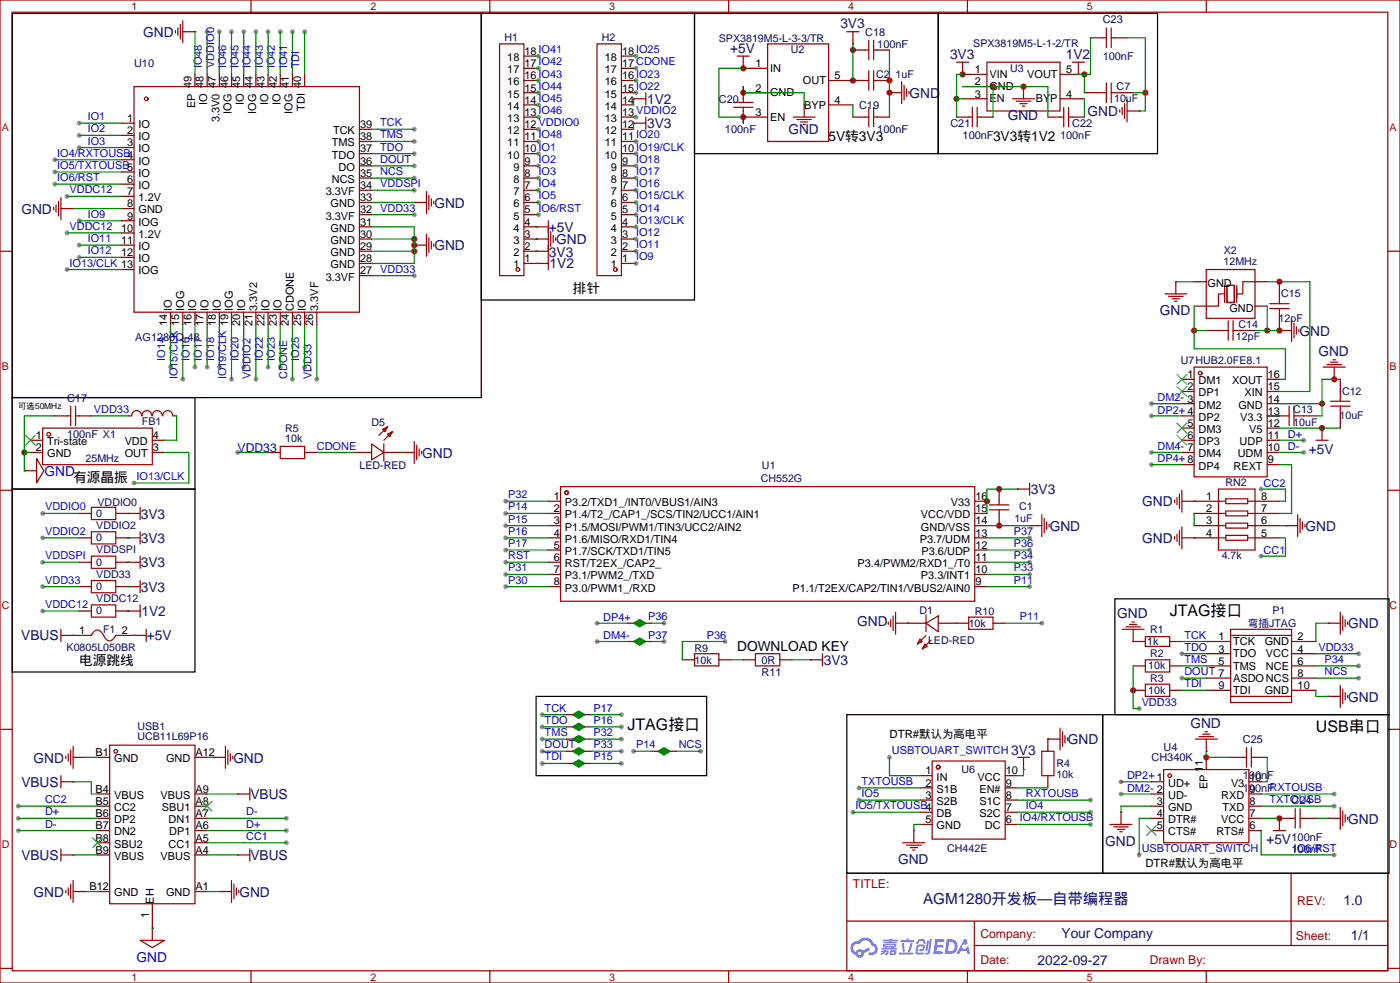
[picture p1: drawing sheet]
<svg xmlns="http://www.w3.org/2000/svg" width="405mm" height="284mm" viewBox="0 0 405 284" stroke-linecap="round" stroke-linejoin="round" font-family="sans-serif">
<defs><g id="words">
<g font-size="4.6">
<text x="338.7" y="178.3">JTAG接口</text>
<text x="181.7" y="211.1">JTAG接口</text>
<text x="381" y="211.8">USB串口</text>
</g>
<text font-size="4.4" fill="#000080" x="267.3" y="261.4">AGM1280开发板—自带编程器</text>
<g font-size="4" fill="#000080">
<text x="41.5" y="10.7">GND</text>
<text x="243.3" y="8.1">3V3</text>
<text x="211.4" y="15.2">+5V</text>
<text x="275.1" y="17">3V3</text>
<text x="308.6" y="17">1V2</text>
<text x="263.3" y="28.3">GND</text>
<text x="187.4" y="30">1V2</text>
<text x="291.8" y="34.7">GND</text>
<text x="314.9" y="33.6">GND</text>
<text x="187.4" y="37.1">3V3</text>
<text x="228.3" y="38.9">GND</text>
<text x="6.2" y="61.8">GND</text>
<text x="125.8" y="60">GND</text>
<text x="158.9" y="67.1">+5V</text>
<text x="161" y="70.6">GND</text>
<text x="125.8" y="72.4">GND</text>
<text x="158.9" y="74.2">3V3</text>
<text x="159.1" y="77.7">1V2</text>
<text x="335.9" y="91.1">GND</text>
<text x="376.2" y="97.1">GND</text>
<text x="381.7" y="103">GND</text>
<text x="379" y="131.3">+5V</text>
<text x="122.2" y="132.3">GND</text>
<text x="298.5" y="142.9">3V3</text>
<text x="40.7" y="150">3V3</text>
<text x="330.7" y="146.5">GND</text>
<text x="303.9" y="153.6">GND</text>
<text x="378" y="153.5">GND</text>
<text x="40.7" y="157">3V3</text>
<text x="330.7" y="157.1">GND</text>
<text x="40.7" y="164.1">3V3</text>
<text x="40.7" y="171.1">3V3</text>
<text x="41" y="178.2">1V2</text>
<text x="323.5" y="178.9">GND</text>
<text x="6.2" y="185.3">VBUS</text>
<text x="42.5" y="185.3">+5V</text>
<text x="248.2" y="181.1">GND</text>
<text x="390.3" y="181.8">GND</text>
<text x="238.5" y="192.3">3V3</text>
<text x="390.3" y="202.9">GND</text>
<text x="309.2" y="215.3">GND</text>
<text x="344.7" y="210.7">GND</text>
<text x="9.7" y="220.6">GND</text>
<text x="67.6" y="220.6">GND</text>
<text x="292.8" y="218.4">3V3</text>
<text x="6.2" y="227.6">VBUS</text>
<text x="72.5" y="231.1">VBUS</text>
<text x="390.3" y="238.2">GND</text>
<text x="320" y="244.6">GND</text>
<text x="366.6" y="244.2">+5V</text>
<text x="6.2" y="248.8">VBUS</text>
<text x="72.5" y="248.8">VBUS</text>
<text x="260" y="249.9">GND</text>
<text x="9.7" y="259.4">GND</text>
<text x="69.3" y="259.4">GND</text>
<text x="389" y="261.6">1.0</text>
<text x="307.4" y="271.2">Your Company</text>
<text x="391.1" y="272">1/1</text>
<text x="300.4" y="279">2022-09-27</text>
</g>
<g font-size="4">
<text x="239.9" y="40.7">5V转3V3</text>
<text x="287.5" y="40.7">3V3转1V2</text>
<text x="165.8" y="84.8">排针</text>
<text x="21.2" y="139.5">有源晶振</text>
<text x="213.4" y="188.3">DOWNLOAD KEY</text>
<text x="22.9" y="192.4">电源跳线</text>
</g>
<g font-size="4" fill="#00f">
<text x="12.9" y="137.7">GND</text>
<text x="39.5" y="278.1">GND</text>
</g>
<text font-size="3.5" fill="#00f" x="68.8" y="130.9">VDD33</text>
<g font-size="3.5" fill="#a00000">
<text x="246.9" y="257">TITLE:</text>
<text x="375.6" y="261.7">REV:</text>
<text x="283.9" y="271.2">Company:</text>
<text x="375.2" y="271.8">Sheet:</text>
<text x="283.9" y="278.9">Date:</text>
<text x="332.9" y="279">Drawn By:</text>
</g>
<g font-size="3.3">
<text x="257.5" y="213.6">DTR#默认为高电平</text>
<text x="331.6" y="250.7">DTR#默认为高电平</text>
</g>
<g font-size="3.2" fill="#000080">
<text x="250.5" y="10.3">C18</text>
<text x="319.3" y="6.8">C23</text>
<text x="254" y="13.8">100nF</text>
<text x="319.3" y="17.3">100nF</text>
<text x="38.8" y="19.4">U10</text>
<text x="208.1" y="29.7">C20</text>
<text x="248.7" y="31.4">C19</text>
<text x="209.9" y="38.5">100nF</text>
<text x="254" y="38.5">100nF</text>
<text x="275.2" y="36.7">C21</text>
<text x="278.7" y="40.3">100nF</text>
<text x="306.9" y="40.2">100nF</text>
<text x="310.4" y="36.7">C22</text>
<text x="39.1" y="98.6">AG1280Q-48</text>
<text x="19.4" y="116.1">C17</text>
<text x="19.4" y="126.6">100nF X1</text>
<text x="220.5" y="192">0R</text>
<text x="220.5" y="195.5">R11</text>
<text x="359.8" y="214.9">C25</text>
<text x="333.4" y="220.2">CH340K</text>
<text x="336.9" y="217.2">U4</text>
<text x="359.8" y="225.4">100nF</text>
<text x="359.8" y="229">100nFRXTOUSB</text>
<text x="373.9" y="232.5">C24</text>
<text x="373.9" y="243.1">100nF</text>
<text x="373.9" y="246.7">100nF</text>
</g>
<g font-size="3.2">
<text x="146.9" y="17.7">18</text>
<text x="151.9" y="15.9">18IO41</text>
<text x="175.1" y="17.7">18</text>
<text x="180.1" y="15.9">18IO25</text>
<text x="146.9" y="21.2">17</text>
<text x="151.9" y="22.9">16IO43</text>
<text x="151.9" y="19.4">17IO42</text>
<text x="175.1" y="21.2">17</text>
<text x="180.1" y="22.9">16IO23</text>
<text x="180.1" y="19.4">17 CDONE</text>
<text x="218.7" y="19.4">1</text>
<text x="223" y="20.8">IN</text>
<text x="241.7" y="22.9">5</text>
<text x="282.2" y="21.2">1</text>
<text x="286.5" y="22.6">VIN</text>
<text x="297.4" y="22.6">VOUT</text>
<text x="308.7" y="21.2">5</text>
<text x="55.4" y="25.5" transform="rotate(-90 55.4 25.5)">49</text>
<text x="59" y="25.5" transform="rotate(-90 59 25.5)">48</text>
<text x="62.5" y="25.5" transform="rotate(-90 62.5 25.5)">47</text>
<text x="66" y="25.5" transform="rotate(-90 66 25.5)">46</text>
<text x="69.5" y="25.5" transform="rotate(-90 69.5 25.5)">45</text>
<text x="73.1" y="25.5" transform="rotate(-90 73.1 25.5)">44</text>
<text x="76.6" y="25.5" transform="rotate(-90 76.6 25.5)">43</text>
<text x="80.1" y="25.5" transform="rotate(-90 80.1 25.5)">42</text>
<text x="83.7" y="25.5" transform="rotate(-90 83.7 25.5)">41</text>
<text x="87.2" y="25.5" transform="rotate(-90 87.2 25.5)">40</text>
<text x="146.9" y="28.2">15</text>
<text x="146.9" y="24.7">16</text>
<text x="151.9" y="26.5">15IO44</text>
<text x="175.1" y="28.2">15</text>
<text x="175.1" y="24.7">16</text>
<text x="180.1" y="26.5">15IO22</text>
<text x="218.7" y="26.5">2</text>
<text x="223" y="27.9">GND</text>
<text x="232.5" y="24.4">OUT</text>
<text x="282.2" y="24.7">2</text>
<text x="282.2" y="28.2">3</text>
<text x="286.5" y="26.1">GND</text>
<text x="286.5" y="29.6">EN</text>
<text x="299.9" y="29.6">BYP</text>
<text x="308.7" y="28.2">4</text>
<text x="36.9" y="35.3">1</text>
<text x="56.5" y="31.3" transform="rotate(-90 56.5 31.3)">EP</text>
<text x="60" y="30.4" transform="rotate(-90 60 30.4)">IO</text>
<text x="63.5" y="35.3" transform="rotate(-90 63.5 35.3)">3.3V0</text>
<text x="67.1" y="32.8" transform="rotate(-90 67.1 32.8)">IOG</text>
<text x="70.6" y="30.4" transform="rotate(-90 70.6 30.4)">IO</text>
<text x="74.1" y="32.8" transform="rotate(-90 74.1 32.8)">IOG</text>
<text x="77.7" y="30.4" transform="rotate(-90 77.7 30.4)">IO</text>
<text x="81.2" y="30.4" transform="rotate(-90 81.2 30.4)">IO</text>
<text x="84.7" y="32.8" transform="rotate(-90 84.7 32.8)">IOG</text>
<text x="88.2" y="32.1" transform="rotate(-90 88.2 32.1)">TDI</text>
<text x="146.9" y="35.3">13</text>
<text x="146.9" y="31.8">14</text>
<text x="151.9" y="33.5">13IO46</text>
<text x="151.9" y="30">14IO45</text>
<text x="175.1" y="35.3">13</text>
<text x="175.1" y="31.8">14</text>
<text x="180.1" y="33.5">13VDDIO2</text>
<text x="180.1" y="30">14</text>
<text x="218.7" y="33.5">3</text>
<text x="223" y="34.9">EN</text>
<text x="232.8" y="31.4">BYP</text>
<text x="241.7" y="30">4</text>
<text x="36.9" y="38.8">2</text>
<text x="40.1" y="40.6">IO</text>
<text x="40.1" y="37.1">IO</text>
<text x="96.4" y="38.8">TCK</text>
<text x="104.2" y="37.1">39</text>
<text x="104.2" y="40.6">38</text>
<text x="146.9" y="38.8">12</text>
<text x="151.9" y="40.6">11IO48</text>
<text x="151.9" y="37.1">12VDDIO0</text>
<text x="175.1" y="38.8">12</text>
<text x="180.1" y="40.6">11IO20</text>
<text x="180.1" y="37.1">12</text>
<text x="36.9" y="42.3">3</text>
<text x="40.1" y="47.6">IO</text>
<text x="40.1" y="44.1">IO</text>
<text x="96.1" y="42.3">TMS</text>
<text x="96.1" y="45.9">TDO</text>
<text x="104.2" y="44.1">37</text>
<text x="104.2" y="47.6">36</text>
<text x="146.9" y="45.9">10</text>
<text x="146.9" y="42.3">11</text>
<text x="151.9" y="47.6">9</text>
<text x="151.9" y="44.1">10IO1</text>
<text x="175.1" y="45.9">10</text>
<text x="175.1" y="42.3">11</text>
<text x="180.1" y="47.6">9</text>
<text x="180.1" y="44.1">10 IO19/CLK</text>
<text x="36.9" y="52.9">6</text>
<text x="40.1" y="51.2">IO</text>
<text x="96.1" y="52.9">NCS</text>
<text x="98" y="49.4">DO</text>
<text x="104.2" y="51.2">35</text>
<text x="148.6" y="52.9">8</text>
<text x="148.6" y="49.4">9</text>
<text x="151.9" y="51.2">8</text>
<text x="176.8" y="52.9">8</text>
<text x="176.8" y="49.4">9</text>
<text x="180.1" y="51.2">8</text>
<text x="36.9" y="60">8</text>
<text x="36.9" y="56.5">7</text>
<text x="40.1" y="58.2">1.2V</text>
<text x="40.1" y="54.7">IO</text>
<text x="94.3" y="56.5">3.3VF</text>
<text x="95.7" y="60">GND</text>
<text x="104.2" y="54.7">34</text>
<text x="104.2" y="58.2">33</text>
<text x="148.6" y="60">6</text>
<text x="148.6" y="56.5">7</text>
<text x="151.9" y="58.2">6</text>
<text x="151.9" y="54.7">7</text>
<text x="176.8" y="60">6</text>
<text x="176.8" y="56.5">7</text>
<text x="180.1" y="58.2">6</text>
<text x="180.1" y="54.7">7</text>
<text x="36.9" y="63.5">9</text>
<text x="40.1" y="65.3">IOG</text>
<text x="40.1" y="61.8">GND</text>
<text x="94.3" y="63.5">3.3VF</text>
<text x="104.2" y="61.8">32</text>
<text x="104.2" y="65.3">31</text>
<text x="148.6" y="63.5">5</text>
<text x="151.9" y="65.3">4</text>
<text x="151.9" y="61.8">5</text>
<text x="176.8" y="63.5">5</text>
<text x="180.1" y="65.3">4</text>
<text x="180.1" y="61.8">5</text>
<text x="35.1" y="70.6">11</text>
<text x="35.1" y="67">10</text>
<text x="40.1" y="68.8">1.2V</text>
<text x="95.7" y="67">GND</text>
<text x="95.7" y="70.6">GND</text>
<text x="104.2" y="68.8">30</text>
<text x="148.6" y="70.6">3</text>
<text x="148.6" y="67">4</text>
<text x="151.9" y="68.8">3</text>
<text x="176.8" y="70.6">3</text>
<text x="176.8" y="67">4</text>
<text x="180.1" y="68.8">3</text>
<text x="35.1" y="74.1">12</text>
<text x="40.1" y="75.9">IO</text>
<text x="40.1" y="72.3">IO</text>
<text x="95.7" y="74.1">GND</text>
<text x="95.7" y="77.6">GND</text>
<text x="104.2" y="72.3">29</text>
<text x="104.2" y="75.9">28</text>
<text x="148.6" y="77.6">1</text>
<text x="148.6" y="74.1">2</text>
<text x="151.9" y="75.9">1</text>
<text x="151.9" y="72.3">2</text>
<text x="176.8" y="77.6">1</text>
<text x="176.8" y="74.1">2</text>
<text x="180.1" y="75.9">1</text>
<text x="180.1" y="72.3">2</text>
<text x="40.1" y="79.4">IOG</text>
<text x="94.3" y="81.2">3.3VF</text>
<text x="104.2" y="79.4">27</text>
<text x="349.6" y="82.9">GND</text>
<text x="49.8" y="89.9" transform="rotate(-90 49.8 89.9)">IO</text>
<text x="53.3" y="89.9" transform="rotate(-90 53.3 89.9)">IOG</text>
<text x="56.8" y="89.9" transform="rotate(-90 56.8 89.9)">IO</text>
<text x="60.4" y="89.9" transform="rotate(-90 60.4 89.9)">IO</text>
<text x="63.9" y="89.9" transform="rotate(-90 63.9 89.9)">IO</text>
<text x="67.4" y="89.9" transform="rotate(-90 67.4 89.9)">IOG</text>
<text x="71" y="89.9" transform="rotate(-90 71 89.9)">IO</text>
<text x="74.5" y="89.9" transform="rotate(-90 74.5 89.9)">3.3V2</text>
<text x="78" y="89.9" transform="rotate(-90 78 89.9)">IO</text>
<text x="81.5" y="89.9" transform="rotate(-90 81.5 89.9)">IO</text>
<text x="85.1" y="89.9" transform="rotate(-90 85.1 89.9)">CDONE</text>
<text x="88.6" y="89.9" transform="rotate(-90 88.6 89.9)">IO</text>
<text x="92.1" y="89.9" transform="rotate(-90 92.1 89.9)">3.3VF</text>
<text x="48.4" y="94.3" transform="rotate(-90 48.4 94.3)">14</text>
<text x="55.4" y="94.3" transform="rotate(-90 55.4 94.3)">16</text>
<text x="59" y="94.3" transform="rotate(-90 59 94.3)">17</text>
<text x="62.5" y="94.3" transform="rotate(-90 62.5 94.3)">18</text>
<text x="69.5" y="94.3" transform="rotate(-90 69.5 94.3)">20</text>
<text x="73.1" y="94.3" transform="rotate(-90 73.1 94.3)">21</text>
<text x="76.6" y="94.3" transform="rotate(-90 76.6 94.3)">22</text>
<text x="80.1" y="94.3" transform="rotate(-90 80.1 94.3)">23</text>
<text x="83.7" y="94.3" transform="rotate(-90 83.7 94.3)">24</text>
<text x="87.2" y="94.3" transform="rotate(-90 87.2 94.3)">25</text>
<text x="90.7" y="94.3" transform="rotate(-90 90.7 94.3)">26</text>
<text x="356" y="90.3">GND</text>
<text x="343.8" y="109.4">1</text>
<text x="343.8" y="112.9">2</text>
<text x="347" y="111.1">DM1</text>
<text x="356.8" y="111.1">XOUT</text>
<text x="367.1" y="112.9">15</text>
<text x="367.1" y="109.4">16</text>
<text x="347" y="114.7">DP1</text>
<text x="347" y="118.2">DM2</text>
<text x="358.5" y="118.2">GND</text>
<text x="360.3" y="114.7">XIN</text>
<text x="367.1" y="120">13</text>
<text x="367.1" y="116.4">14</text>
<text x="343.8" y="123.5">5</text>
<text x="347" y="121.7">DP2</text>
<text x="347" y="125.3">DM3</text>
<text x="359.1" y="121.7">V3.3</text>
<text x="361.7" y="125.3">V5</text>
<text x="367.1" y="123.5">12</text>
<text x="10.4" y="127">1</text>
<text x="10.4" y="130.5">2</text>
<text x="13.7" y="128.8">Tri-state</text>
<text x="36.1" y="128.8">VDD</text>
<text x="44.3" y="130.5">3</text>
<text x="44.3" y="127">4</text>
<text x="343.8" y="127">6</text>
<text x="347" y="128.8">DP3</text>
<text x="358.9" y="128.8">UDP</text>
<text x="367.1" y="130.5">10</text>
<text x="367.1" y="127">11</text>
<text x="13.7" y="132.3">GND</text>
<text x="36.1" y="132.3">OUT</text>
<text x="347" y="132.3">DM4</text>
<text x="347" y="135.8">DP4</text>
<text x="357.1" y="135.8">REXT</text>
<text x="358.4" y="132.3">UDM</text>
<text x="367.1" y="134.1">9</text>
<text x="160.3" y="144.7">1</text>
<text x="160.3" y="148.2">2</text>
<text x="163.6" y="146.4">P3.2/TXD1_/INT0/VBUS1/AIN3</text>
<text x="163.6" y="149.9">P1.4/T2_/CAP1_/SCS/TIN2/UCC1/AIN1</text>
<text x="266.6" y="149.9">VCC/VDD</text>
<text x="275.3" y="146.4">V33</text>
<text x="282.4" y="148.2">15</text>
<text x="282.4" y="144.7">16</text>
<text x="349.2" y="144.7">1</text>
<text x="349.2" y="148.2">2</text>
<text x="365.1" y="148.2">7</text>
<text x="365.1" y="144.7">8</text>
<text x="160.3" y="151.7">3</text>
<text x="160.3" y="155.2">4</text>
<text x="163.6" y="153.5">P1.5/MOSI/PWM1/TIN3/UCC2/AIN2</text>
<text x="266.6" y="153.5">GND/VSS</text>
<text x="282.4" y="155.2">13</text>
<text x="282.4" y="151.7">14</text>
<text x="349.2" y="151.7">3</text>
<text x="349.2" y="155.2">4</text>
<text x="365.1" y="155.2">5</text>
<text x="365.1" y="151.7">6</text>
<text x="160.3" y="158.8">5</text>
<text x="163.6" y="157">P1.6/MISO/RXD1/TIN4</text>
<text x="163.6" y="160.5">P1.7/SCK/TXD1/TIN5</text>
<text x="266.3" y="157">P3.7/UDM</text>
<text x="266.8" y="160.5">P3.6/UDP</text>
<text x="282.4" y="158.8">12</text>
<text x="160.3" y="162.3">6</text>
<text x="160.3" y="165.8">7</text>
<text x="163.6" y="164.1">RST/T2EX_/CAP2_</text>
<text x="163.6" y="167.6">P3.1/PWM2_/TXD</text>
<text x="248.3" y="164.1">P3.4/PWM2/RXD1_/T0</text>
<text x="266.6" y="167.6">P3.3/INT1</text>
<text x="282.4" y="165.8">10</text>
<text x="282.4" y="162.3">11</text>
<text x="160.3" y="169.3">8</text>
<text x="163.6" y="171.1">P3.0/PWM1_/RXD</text>
<text x="229.4" y="171.1">P1.1/T2EX/CAP2/TIN1/VBUS2/AIN0</text>
<text x="282.4" y="169.3">9</text>
<text x="22.9" y="183.5">1</text>
<text x="35.3" y="183.5">2</text>
<text x="352.8" y="185.2">1</text>
<text x="375.7" y="185.2">2</text>
<text x="352.8" y="188.8">3</text>
<text x="357" y="190.2">TDO</text>
<text x="357" y="186.6">TCK</text>
<text x="366.2" y="186.6">GND</text>
<text x="366.5" y="190.2">VCC</text>
<text x="375.7" y="188.8">4</text>
<text x="352.8" y="192.3">5</text>
<text x="357" y="193.7">TMS</text>
<text x="357" y="197.2">ASDO NCS</text>
<text x="366.5" y="193.7">NCE</text>
<text x="375.7" y="192.3">6</text>
<text x="375.7" y="195.8">8</text>
<text x="352.8" y="199.3">9</text>
<text x="357" y="200.7">TDI</text>
<text x="366.2" y="200.7">GND</text>
<text x="375.7" y="199.3">10</text>
<text x="27.7" y="218.7">B1</text>
<text x="33.1" y="220.5">GND</text>
<text x="48.1" y="220.5">GND</text>
<text x="56.6" y="218.7">A12</text>
<text x="267.9" y="224">1</text>
<text x="267.9" y="227.6">2</text>
<text x="271.2" y="225.8">IN</text>
<text x="283" y="225.8">VCC</text>
<text x="291.2" y="227.6">9</text>
<text x="291.2" y="224">10</text>
<text x="338.2" y="227.6">UD+</text>
<text x="348.2" y="223.3" transform="rotate(-90 348.2 223.3)">11</text>
<text x="356.4" y="227.6">V3</text>
<text x="361.8" y="225.8">10</text>
<text x="27.7" y="232.8">B5</text>
<text x="27.7" y="229.3">B4</text>
<text x="33.1" y="231.1">VBUS</text>
<text x="46.5" y="231.1">VBUS</text>
<text x="56.6" y="229.3">A9</text>
<text x="56.6" y="232.8">A8</text>
<text x="267.9" y="231.1">3</text>
<text x="271.2" y="229.3">S1B</text>
<text x="271.2" y="232.8">S2B</text>
<text x="283.6" y="232.8">S1C</text>
<text x="283.6" y="229.3">EN#</text>
<text x="291.2" y="231.1">8</text>
<text x="335" y="232.8">3</text>
<text x="338.2" y="231.1">UD-</text>
<text x="349.6" y="228.2" transform="rotate(-90 349.6 228.2)">EP</text>
<text x="353.6" y="231.1">RXD</text>
<text x="361.8" y="232.8">8</text>
<text x="361.8" y="229.3">9</text>
<text x="27.7" y="239.9">B7</text>
<text x="27.7" y="236.4">B6</text>
<text x="33.1" y="238.1">DP2</text>
<text x="33.1" y="234.6">CC2</text>
<text x="46.9" y="234.6">SBU1</text>
<text x="48.8" y="238.1">DN1</text>
<text x="56.6" y="236.4">A7</text>
<text x="56.6" y="239.9">A6</text>
<text x="267.9" y="238.1">5</text>
<text x="271.2" y="236.4">DB</text>
<text x="271.2" y="239.9">GND</text>
<text x="283.6" y="236.4">S2C</text>
<text x="285.2" y="239.9">DC</text>
<text x="291.2" y="238.1">6</text>
<text x="291.2" y="234.6">7</text>
<text x="335" y="236.4">4</text>
<text x="335" y="239.9">5</text>
<text x="338.2" y="234.6">GND</text>
<text x="338.2" y="238.1">DTR#</text>
<text x="353.6" y="238.1">VCC</text>
<text x="353.9" y="234.6">TXD</text>
<text x="361.8" y="239.9">6</text>
<text x="361.8" y="236.4">7</text>
<text x="27.7" y="243.4">B8</text>
<text x="33.1" y="245.2">SBU2</text>
<text x="33.1" y="241.7">DN2</text>
<text x="48.8" y="245.2">CC1</text>
<text x="49" y="241.7">DP1</text>
<text x="56.6" y="243.4">A5</text>
<text x="338.2" y="241.7">CTS#</text>
<text x="352.2" y="241.7">RTS#</text>
<text x="27.7" y="247">B9</text>
<text x="33.1" y="248.7">VBUS</text>
<text x="46.5" y="248.7">VBUS</text>
<text x="56.6" y="247">A4</text>
<text x="25.9" y="257.5">B12</text>
<text x="56.6" y="257.5">A1</text>
<text x="33.1" y="259.3">GND</text>
<text x="44.5" y="261.4" transform="rotate(-90 44.5 261.4)">EH</text>
<text x="48.1" y="259.3">GND</text>
<text x="43.1" y="265.6" transform="rotate(-90 43.1 265.6)">1</text>
</g>
<g font-size="3.2" fill="#00f">
<text x="58.4" y="19.7" transform="rotate(-90 58.4 19.7)">IO48</text>
<text x="62" y="19.7" transform="rotate(-90 62 19.7)">VDDIO0</text>
<text x="65.5" y="19.7" transform="rotate(-90 65.5 19.7)">IO46</text>
<text x="69" y="19.7" transform="rotate(-90 69 19.7)">IO45</text>
<text x="72.5" y="19.7" transform="rotate(-90 72.5 19.7)">IO44</text>
<text x="76.1" y="19.7" transform="rotate(-90 76.1 19.7)">IO43</text>
<text x="79.6" y="19.7" transform="rotate(-90 79.6 19.7)">IO42</text>
<text x="83.1" y="19.7" transform="rotate(-90 83.1 19.7)">IO41</text>
<text x="86.7" y="19.7" transform="rotate(-90 86.7 19.7)">TDI</text>
<text x="25.4" y="34.8">IO1</text>
<text x="25.4" y="38.3">IO2</text>
<text x="25.4" y="41.8">IO3</text>
<text x="110.1" y="40.1">TMS</text>
<text x="110.1" y="36.5">TCK</text>
<text x="16.6" y="45.4">IO4/RXTOUSB4</text>
<text x="110.1" y="47.1">DOUT</text>
<text x="110.1" y="43.6">TDO</text>
<text x="155.9" y="47.1">IO2</text>
<text x="184.2" y="47.1">IO18</text>
<text x="16.6" y="48.9">IO5/TXTOUSB5</text>
<text x="16.6" y="52.4">IO6/RST</text>
<text x="110.1" y="50.6">NCS</text>
<text x="155.9" y="50.6">IO3</text>
<text x="184.1" y="50.6">IO17</text>
<text x="20.1" y="55.9">VDDC12</text>
<text x="110.1" y="54.2">VDDSPI</text>
<text x="155.9" y="54.2">IO4</text>
<text x="155.9" y="57.7">IO5</text>
<text x="184.2" y="54.2">IO16</text>
<text x="184.2" y="57.7">IO15/CLK</text>
<text x="25.4" y="63">IO9</text>
<text x="110.1" y="61.2">VDD33</text>
<text x="155.9" y="61.2">IO6/RST</text>
<text x="184.1" y="64.8">IO13/CLK</text>
<text x="184.1" y="61.2">IO14</text>
<text x="20.1" y="66.5">VDDC12</text>
<text x="25.4" y="70">IO11</text>
<text x="184.1" y="71.8">IO11</text>
<text x="184.1" y="68.3">IO12</text>
<text x="20.1" y="77.1">IO13/CLK 13</text>
<text x="25.4" y="73.6">IO12</text>
<text x="184.1" y="75.3">IO9</text>
<text x="110.1" y="78.9">VDD33</text>
<text x="47.8" y="104.4" transform="rotate(-90 47.8 104.4)">IO14</text>
<text x="54.9" y="104.4" transform="rotate(-90 54.9 104.4)">IO16</text>
<text x="58.4" y="104.4" transform="rotate(-90 58.4 104.4)">IO17</text>
<text x="62" y="104.4" transform="rotate(-90 62 104.4)">IO18</text>
<text x="69" y="104.4" transform="rotate(-90 69 104.4)">IO20</text>
<text x="76.1" y="104.4" transform="rotate(-90 76.1 104.4)">IO22</text>
<text x="79.6" y="104.4" transform="rotate(-90 79.6 104.4)">IO23</text>
<text x="86.7" y="104.4" transform="rotate(-90 86.7 104.4)">IO25</text>
<text x="51.4" y="109.7" transform="rotate(-90 51.4 109.7)">IO15/CLK 15</text>
<text x="65.5" y="109.7" transform="rotate(-90 65.5 109.7)">IO19/CLK 19</text>
<text x="72.5" y="109.7" transform="rotate(-90 72.5 109.7)">VDDIO2</text>
<text x="83.1" y="109.7" transform="rotate(-90 83.1 109.7)">CDONE</text>
<text x="90.2" y="109.7" transform="rotate(-90 90.2 109.7)">VDD33</text>
<text x="27.2" y="119.4">VDD33</text>
<text x="335.1" y="119.6">DP2+ 4</text>
<text x="335.1" y="116.1">DM2- 3</text>
<text x="91.7" y="130.2">CDONE</text>
<text x="335.1" y="130.2">DM4- 7</text>
<text x="372.9" y="126.7">D+</text>
<text x="372.9" y="130.2">D-</text>
<text x="335.1" y="133.7">DP4+ 8</text>
<text x="39.5" y="138.8">IO13/CLK</text>
<text x="365.8" y="140.8">CC2</text>
<text x="13.1" y="147.7">VDDIO0</text>
<text x="147.1" y="144.1">P32</text>
<text x="147.1" y="147.7">P14</text>
<text x="13.1" y="154.7">VDDIO2</text>
<text x="147.1" y="151.2">P15</text>
<text x="147.1" y="154.7">P16</text>
<text x="293.5" y="154.7">P37</text>
<text x="13.1" y="161.8">VDDSPI</text>
<text x="147.1" y="158.2">P17</text>
<text x="147.1" y="161.8">RST</text>
<text x="293.5" y="161.8">P34</text>
<text x="293.5" y="158.2">P36</text>
<text x="365.8" y="160.2">CC1</text>
<text x="147.1" y="165.3">P31</text>
<text x="293.5" y="165.3">P33</text>
<text x="13.1" y="168.8">VDD33</text>
<text x="147.1" y="168.8">P30</text>
<text x="293.5" y="168.8">P11</text>
<text x="13.1" y="175.9">VDDC12</text>
<text x="174.6" y="179.6">DP4+</text>
<text x="187.7" y="179.4">P36</text>
<text x="295.3" y="179.4">P11</text>
<text x="174.6" y="184.9">DM4-</text>
<text x="187.7" y="184.7">P37</text>
<text x="204.6" y="184.9">P36</text>
<text x="342.9" y="184.7">TCK</text>
<text x="342.9" y="188.2">TDO</text>
<text x="342.9" y="191.8">TMS</text>
<text x="381.7" y="188.2">VDD33</text>
<text x="383.5" y="191.8">P34</text>
<text x="342.9" y="195.3">DOUT 7</text>
<text x="383.5" y="195.3">NCS</text>
<text x="342.9" y="198.8">TDI</text>
<text x="157.7" y="205.9">TCK</text>
<text x="157.7" y="209.4">TDO</text>
<text x="171.8" y="205.9">P17</text>
<text x="171.8" y="209.4">P16</text>
<text x="330.6" y="204.1">VDD33</text>
<text x="157.7" y="212.9">TMS</text>
<text x="171.8" y="212.9">P32</text>
<text x="157.7" y="216.5">DOUT</text>
<text x="157.7" y="220">TDI</text>
<text x="171.8" y="216.5">P33</text>
<text x="171.8" y="220">P15</text>
<text x="184.1" y="216.5">P14</text>
<text x="196.5" y="216.5">NCS</text>
<text x="258.2" y="218.2">USBTOUART_SWITCH</text>
<text x="249.4" y="227">TXTOUSB</text>
<text x="326.3" y="225.5">DP2+ 1</text>
<text x="13.1" y="232.3">CC2</text>
<text x="249.4" y="230.6">IO5</text>
<text x="297" y="230.6">RXTOUSB</text>
<text x="326.3" y="229">DM2- 2</text>
<text x="367.6" y="232.3">TXTOUSB</text>
<text x="13.1" y="239.4">D-</text>
<text x="13.1" y="235.9">D+</text>
<text x="71.3" y="239.4">D+</text>
<text x="71.3" y="235.9">D-</text>
<text x="247.6" y="234.1">IO5/TXTOUSB4</text>
<text x="295.3" y="237.6">IO4/RXTOUSB</text>
<text x="297" y="234.1">IO4</text>
<text x="71.3" y="242.9">CC1</text>
<text x="330.6" y="246.4">USBTOUART_SWITCH</text>
<text x="374.6" y="246.4">IO6/RST</text>
</g>
<g font-size="3.1" fill="#a00000">
<text x="38.1" y="2.8">1</text>
<text x="107.2" y="2.8">2</text>
<text x="176.4" y="2.8">3</text>
<text x="245.5" y="2.8">4</text>
<text x="314.7" y="2.8">5</text>
<text x=".5" y="37.9">A</text>
<text x="402.3" y="37.9">A</text>
<text x=".5" y="107.1">B</text>
<text x="402.3" y="107.1">B</text>
<text x=".5" y="176.2">C</text>
<text x="402.3" y="176.2">C</text>
<text x=".5" y="245.4">D</text>
<text x="402.3" y="245.4">D</text>
<text x="38.1" y="283.6">1</text>
<text x="107.2" y="283.6">2</text>
<text x="176.4" y="283.6">3</text>
<text x="245.5" y="283.6">4</text>
<text x="314.7" y="283.6">5</text>
</g>
<g font-size="3.1" fill="#000080">
<text x="146.1" y="11.9">H1</text>
<text x="174.3" y="11.9">H2</text>
<text x="208.1" y="12.1">SPX3819M5-L-3-3/TR</text>
<text x="229" y="15.4">U2</text>
<text x="281.8" y="13.7">SPX3819M5-L-1-2/TR</text>
<text x="253.7" y="22.5">C2</text>
<text x="259.3" y="22.6">1uF</text>
<text x="292.5" y="20.7">U3</text>
<text x="322.6" y="29.6">10uF</text>
<text x="323.3" y="26">C7</text>
<text x="354.3" y="76.7">12MHz</text>
<text x="354.3" y="73.6">X2</text>
<text x="370.9" y="86">C15</text>
<text x="358.6" y="94.8">C14</text>
<text x="370.2" y="93.1">12pF</text>
<text x="357.8" y="98.4">12pF</text>
<text x="341.9" y="105.4">U7HUB2.0FE8.1</text>
<text x="374.5" y="119.5">C13</text>
<text x="388.6" y="114.2">C12</text>
<text x="41.1" y="123">FB1</text>
<text x="82.6" y="124.8">R5</text>
<text x="107.6" y="123.1">D5</text>
<text x="374.4" y="123.3">10uF</text>
<text x="387.8" y="121.3">10uF</text>
<text x="82.6" y="127.9">10k</text>
<text x="24.8" y="133.6">25MHz</text>
<text x="104.1" y="135.5">LED-RED</text>
<text x="220.6" y="135.6">U1</text>
<text x="220.3" y="139.5">CH552G</text>
<text x="354.8" y="140.7">RN2</text>
<text x="27.8" y="149.5">0</text>
<text x="28.2" y="146.3">VDDIO0</text>
<text x="295.1" y="147.4">C1</text>
<text x="27.9" y="153">VDDIO2</text>
<text x="293.7" y="150.9">1uF</text>
<text x="27.8" y="156.6">0</text>
<text x="27.9" y="160.1">VDDSPI</text>
<text x="353.7" y="161.8">4.7k</text>
<text x="27.8" y="163.6">0</text>
<text x="27.9" y="167.1">VDD33</text>
<text x="27.8" y="170.7">0</text>
<text x="27.8" y="177.7">0</text>
<text x="27.9" y="174.2">VDDC12</text>
<text x="266.2" y="177.6">D1</text>
<text x="282.2" y="177.9">R10</text>
<text x="368.4" y="177.7">P1</text>
<text x="29.8" y="183">F1</text>
<text x="280.5" y="181.4">10k</text>
<text x="333" y="183">R1</text>
<text x="361.3" y="181.3">弯插JTAG</text>
<text x="19.3" y="188.3">K0805L050BR</text>
<text x="201.1" y="192">10k</text>
<text x="201.1" y="188.5">R9</text>
<text x="268.7" y="186.2">LED-RED</text>
<text x="332.2" y="186.5">1k</text>
<text x="333" y="190.1">R2</text>
<text x="332.5" y="193.6">10k</text>
<text x="333" y="197.1">R3</text>
<text x="332.5" y="200.7">10k</text>
<text x="39.8" y="211.1">USB1</text>
<text x="39.8" y="214.1">UCB11L69P16</text>
<text x="305.9" y="221.8">R4</text>
<text x="278.4" y="223.6">U6</text>
<text x="305.9" y="225">10k</text>
<text x="274.2" y="246.5">CH442E</text>
</g>
<text font-size="2.4" x="5.3" y="118.4">可选50MHz</text>
</g></defs>
<g fill="#c00">
<circle cx="119.9" cy="69.1" r=".88"/>
<circle cx="119.9" cy="70.9" r=".88"/>
<circle cx="119.9" cy="72.7" r=".88"/>
<circle cx="349.3" cy="219.1" r=".88"/>
<circle cx="370.4" cy="236.7" r=".88"/>
<circle cx="328.1" cy="199.7" r=".88"/>
<circle cx="215.2" cy="33.9" r=".88"/>
<circle cx="215.2" cy="19.8" r=".88"/>
<circle cx="215.2" cy="26.8" r=".88"/>
<circle cx="296.3" cy="25" r=".88"/>
<circle cx="287.5" cy="25" r=".88"/>
<circle cx="276.9" cy="28.6" r=".88"/>
<circle cx="278.7" cy="21.5" r=".88"/>
<circle cx="7.1" cy="130.9" r=".88"/>
<circle cx="382.8" cy="123.8" r=".88"/>
<circle cx="386.3" cy="109.7" r=".88"/>
<circle cx="382.8" cy="116.8" r=".88"/>
<circle cx="370.4" cy="81.5" r=".88"/>
<circle cx="366.9" cy="95.6" r=".88"/>
<circle cx="370.4" cy="95.6" r=".88"/>
<circle cx="345.7" cy="95.6" r=".88"/>
<circle cx="314" cy="21.5" r=".88"/>
<circle cx="289.3" cy="152" r=".88"/>
<circle cx="285.8" cy="145" r=".88"/>
<circle cx="289.3" cy="141.5" r=".88"/>
<circle cx="246.9" cy="14.5" r=".88"/>
<circle cx="246.9" cy="23.3" r=".88"/>
<circle cx="257.5" cy="26.8" r=".88"/>
<circle cx="257.5" cy="23.3" r=".88"/>
<circle cx="331.6" cy="26.8" r=".88"/>
</g>
<g fill="#999">
<circle cx="22.9" cy="35.6" r=".71"/>
<circle cx="22.9" cy="39.2" r=".71"/>
<circle cx="22.9" cy="42.7" r=".71"/>
<circle cx="15.9" cy="46.2" r=".71"/>
<circle cx="15.9" cy="49.7" r=".71"/>
<circle cx="15.9" cy="53.3" r=".71"/>
<circle cx="19.4" cy="56.8" r=".71"/>
<circle cx="19.4" cy="78" r=".71"/>
<circle cx="22.9" cy="74.4" r=".71"/>
<circle cx="22.9" cy="70.9" r=".71"/>
<circle cx="19.4" cy="67.4" r=".71"/>
<circle cx="22.9" cy="63.9" r=".71"/>
<circle cx="119.9" cy="62.1" r=".71"/>
<circle cx="119.9" cy="55" r=".71"/>
<circle cx="119.9" cy="51.5" r=".71"/>
<circle cx="119.9" cy="48" r=".71"/>
<circle cx="119.9" cy="44.4" r=".71"/>
<circle cx="119.9" cy="40.9" r=".71"/>
<circle cx="119.9" cy="37.4" r=".71"/>
<circle cx="119.9" cy="79.7" r=".71"/>
<circle cx="74.1" cy="109.7" r=".71"/>
<circle cx="70.6" cy="106.2" r=".71"/>
<circle cx="67" cy="109.7" r=".71"/>
<circle cx="63.5" cy="106.2" r=".71"/>
<circle cx="60" cy="106.2" r=".71"/>
<circle cx="56.4" cy="106.2" r=".71"/>
<circle cx="52.9" cy="109.7" r=".71"/>
<circle cx="49.4" cy="106.2" r=".71"/>
<circle cx="91.7" cy="109.7" r=".71"/>
<circle cx="88.2" cy="106.2" r=".71"/>
<circle cx="84.7" cy="109.7" r=".71"/>
<circle cx="81.1" cy="106.2" r=".71"/>
<circle cx="77.6" cy="106.2" r=".71"/>
<circle cx="81.1" cy="9.2" r=".71"/>
<circle cx="77.6" cy="9.2" r=".71"/>
<circle cx="74.1" cy="9.2" r=".71"/>
<circle cx="70.6" cy="9.2" r=".71"/>
<circle cx="67" cy="9.2" r=".71"/>
<circle cx="63.5" cy="9.2" r=".71"/>
<circle cx="60" cy="9.2" r=".71"/>
<circle cx="84.7" cy="9.2" r=".71"/>
<circle cx="88.2" cy="9.2" r=".71"/>
<circle cx="5.3" cy="233.2" r=".71"/>
<circle cx="82.9" cy="243.8" r=".71"/>
<circle cx="82.9" cy="240.2" r=".71"/>
<circle cx="82.9" cy="236.7" r=".71"/>
<circle cx="5.3" cy="240.2" r=".71"/>
<circle cx="5.3" cy="236.7" r=".71"/>
<circle cx="257.5" cy="219.1" r=".71"/>
<circle cx="329.8" cy="247.3" r=".71"/>
<circle cx="324.6" cy="226.1" r=".71"/>
<circle cx="324.6" cy="229.7" r=".71"/>
<circle cx="386.3" cy="229.7" r=".71"/>
<circle cx="386.3" cy="233.2" r=".71"/>
<circle cx="386.3" cy="247.3" r=".71"/>
<circle cx="248.7" cy="227.9" r=".71"/>
<circle cx="246.9" cy="234.9" r=".71"/>
<circle cx="315.7" cy="238.5" r=".71"/>
<circle cx="315.7" cy="231.4" r=".71"/>
<circle cx="393.3" cy="196.1" r=".71"/>
<circle cx="342.2" cy="189.1" r=".71"/>
<circle cx="342.2" cy="196.1" r=".71"/>
<circle cx="315.7" cy="234.9" r=".71"/>
<circle cx="248.7" cy="231.4" r=".71"/>
<circle cx="329.8" cy="205" r=".71"/>
<circle cx="12.3" cy="148.5" r=".71"/>
<circle cx="12.3" cy="155.6" r=".71"/>
<circle cx="12.3" cy="162.6" r=".71"/>
<circle cx="12.3" cy="169.7" r=".71"/>
<circle cx="12.3" cy="176.7" r=".71"/>
<circle cx="393.3" cy="189.1" r=".71"/>
<circle cx="38.8" cy="139.7" r=".71"/>
<circle cx="365.1" cy="141.5" r=".71"/>
<circle cx="365.1" cy="160.9" r=".71"/>
<circle cx="155.9" cy="44.4" r=".71"/>
<circle cx="155.9" cy="48" r=".71"/>
<circle cx="155.9" cy="51.5" r=".71"/>
<circle cx="155.9" cy="55" r=".71"/>
<circle cx="155.9" cy="16.2" r=".71"/>
<circle cx="155.9" cy="19.8" r=".71"/>
<circle cx="155.9" cy="23.3" r=".71"/>
<circle cx="155.9" cy="26.8" r=".71"/>
<circle cx="155.9" cy="30.3" r=".71"/>
<circle cx="155.9" cy="33.9" r=".71"/>
<circle cx="155.9" cy="40.9" r=".71"/>
<circle cx="155.9" cy="37.4" r=".71"/>
<circle cx="184.2" cy="76.2" r=".71"/>
<circle cx="184.2" cy="72.7" r=".71"/>
<circle cx="184.2" cy="69.1" r=".71"/>
<circle cx="184.2" cy="65.6" r=".71"/>
<circle cx="184.2" cy="62.1" r=".71"/>
<circle cx="184.2" cy="58.6" r=".71"/>
<circle cx="184.2" cy="55" r=".71"/>
<circle cx="184.2" cy="51.5" r=".71"/>
<circle cx="184.2" cy="48" r=".71"/>
<circle cx="184.2" cy="44.4" r=".71"/>
<circle cx="184.2" cy="40.9" r=".71"/>
<circle cx="184.2" cy="33.9" r=".71"/>
<circle cx="184.2" cy="26.8" r=".71"/>
<circle cx="184.2" cy="23.3" r=".71"/>
<circle cx="184.2" cy="19.8" r=".71"/>
<circle cx="184.2" cy="16.2" r=".71"/>
<circle cx="155.9" cy="58.6" r=".71"/>
<circle cx="155.9" cy="62.1" r=".71"/>
<circle cx="333.4" cy="120.3" r=".71"/>
<circle cx="333.4" cy="116.8" r=".71"/>
<circle cx="377.5" cy="127.4" r=".71"/>
<circle cx="377.5" cy="130.9" r=".71"/>
<circle cx="333.4" cy="134.4" r=".71"/>
<circle cx="333.4" cy="130.9" r=".71"/>
<circle cx="393.3" cy="192.6" r=".71"/>
<circle cx="68.8" cy="130.9" r=".71"/>
<circle cx="146.4" cy="166.2" r=".71"/>
<circle cx="146.4" cy="169.7" r=".71"/>
<circle cx="146.4" cy="159.1" r=".71"/>
<circle cx="146.4" cy="162.6" r=".71"/>
<circle cx="146.4" cy="145" r=".71"/>
<circle cx="146.4" cy="148.5" r=".71"/>
<circle cx="146.4" cy="152" r=".71"/>
<circle cx="146.4" cy="155.6" r=".71"/>
<circle cx="192.3" cy="180.3" r=".71"/>
<circle cx="192.3" cy="185.6" r=".71"/>
<circle cx="298.1" cy="162.6" r=".71"/>
<circle cx="298.1" cy="166.2" r=".71"/>
<circle cx="298.1" cy="155.6" r=".71"/>
<circle cx="298.1" cy="159.1" r=".71"/>
<circle cx="298.1" cy="169.7" r=".71"/>
<circle cx="301.6" cy="180.3" r=".71"/>
<circle cx="209.9" cy="185.6" r=".71"/>
<circle cx="172.9" cy="180.3" r=".71"/>
<circle cx="172.9" cy="185.6" r=".71"/>
<circle cx="157" cy="206.7" r=".71"/>
<circle cx="157" cy="210.3" r=".71"/>
<circle cx="157" cy="213.8" r=".71"/>
<circle cx="157" cy="217.3" r=".71"/>
<circle cx="157" cy="220.8" r=".71"/>
<circle cx="202.8" cy="217.3" r=".71"/>
<circle cx="179.9" cy="206.7" r=".71"/>
<circle cx="179.9" cy="210.3" r=".71"/>
<circle cx="179.9" cy="213.8" r=".71"/>
<circle cx="179.9" cy="217.3" r=".71"/>
<circle cx="179.9" cy="220.8" r=".71"/>
<circle cx="183.4" cy="217.3" r=".71"/>
</g>
<g fill="none" stroke="#a10000" stroke-width=".35">
<path d="M0 0h405.3v284.3h-405.3zM3.5 3.5h398.3v277.3h-398.3zM72.7 0v3.5M141.8 0v3.5M211 0v3.5M280.1 0v3.5M349.2 0v3.5M0 72.7h3.5M401.8 72.7h3.5M0 141.8h3.5M401.8 141.8h3.5M0 211h3.5"/>
<path d="M401.8 211h3.5M245.2 252.6h156.6v28.2h-156.6zM373.8 252.6v20.9M245.2 266.4h156.5M282.1 273.5h119.6M282.1 266.4v14.1M0 280.1h3.5M72.7 280.8v3.5M141.8 280.8v3.5M211 280.8v3.5M280.1 280.8v3.5M349.2 280.8v3.5"/>
<path d="M401.8 280.1h3.5"/>
</g>
<g fill="#5487ff">
<path d="M270.8 271.6h2.3l.3 .2-.1 .6h-1.8l-.1 .9h1.5l.3 .4-.4 .4h-1.5l-.2 1.1h1.7l.2 .4-.2 .3h-2.6z"/>
<path d="M279.2 271.7h.6l.3 1.3-.5 .3a.68 .68 0 0 0-1 .2 .68 .68 0 0 0 .4 1 .68 .68 0 0 0 .8-.6l.5-.2 .6 2.2h-.8l-.2-.9h-1.7l-.4 .9h-.9z"/>
<path d="M268.4 272.1h.5l-.3 2.8a.28 .28 0 0 1-.3 .2 .28 .28 0 0 1-.3-.3z"/>
<path d="M269.2 271.6h.6l-.5 3.8a.79 .79 0 0 1-.6 .7 .79 .79 0 0 1-.8-.3l.8-.4z"/>
<path d="M265.9 271.8l.6-.2 1 .1 .5 1.2-.5 .1-.4-.9-.9 .2a.85 .85 0 0 1-.9 .7l-.1-.2z"/>
<path d="M265.6 273.4l1.6-.2a1.02 1.02 0 0 1 .6 1.1 1.02 1.02 0 0 1-.8 .8h-.6a.28 .28 0 0 1-.3-.3 .28 .28 0 0 1 .3-.2l.6-.1 .2-.7h-1.3l-.3 1.7h1.7a.28 .28 0 0 1 .3 .4 .28 .28 0 0 1-.3 .2h-1.8l-.4-.3 .2-2z"/>
<path d="M260.3 275.5h3.9a.29 .29 0 0 1 .3 .3 .29 .29 0 0 1-.3 .3h-3.8z"/>
<path d="M263.6 272.7h.6a3.9 3.9 0 0 1-1.1 2.7l-.2-.2z"/>
<path d="M261.1 272.8h.6l.2 2.3-.2 .3-.3-.2z"/>
<path d="M260.7 272h1.8l.2-.5h.4l-.1 .5h1.4a.28 .28 0 0 1 .3 .3 .28 .28 0 0 1-.3 .2h-3.6z"/>
<path d="M255.2 275l1.3-.2v.2l.8 .2-.2 .8-1 .2v-.4h.5l.1-.4a.63 .63 0 0 0-.9 .5l-.7 .3-.1-.4 .7-.4h-.6z"/>
<path d="M255.6 271.8h1.9l.1-.2 .6-.1-.1 .3h1.8l.2 .3-.2 .2h-1.8v.2h1.4l.2 .2-.2 .1h-3.6l-.1-.3h1.6l.1-.2h-1.8z"/>
<path d="M274.1 271.6l-.6 4.3h1.4a2.17 2.17 0 0 0 2.3-2.1 2.17 2.17 0 0 0-2.4-2.2zM274.8 272.4a1.45 1.45 0 0 1 1.6 1.6 1.45 1.45 0 0 1-2 1.2z"/>
<path d="M255.8 273.2l-.2 .7 .6 .1 .1 .3h-1.1l.1 .3h4.2l.2-.1-.2-.2h-.9l.1-.2a.59 .59 0 0 0 .8-.3 .59 .59 0 0 0-.3-.8h-3.1zM256.2 273.4l2.8 .1-.2 .2h-2.5zM256.8 274h1.3l-.1 .3h-1.1z"/>
<path d="M257.7 275.1v1l1.7-.1v-1.1h-1.3zM258.2 275.3h.7v.5h-.8z"/>
<path d="M246.8 272.8a2.05 2.05 0 0 0 .9 3.4 1.24 1.24 0 0 0 1.5 .8 1.24 1.24 0 0 0 .9-1.3l1.8-.9-.4-.7-1.7 .9a1.23 1.23 0 0 0-2.1 .4 1.26 1.26 0 0 1-.6-1.7 1.26 1.26 0 0 1 1.8-.5 1.81 1.81 0 0 1 1.9-1.2 1.81 1.81 0 0 1 1.6 1.5 1.04 1.04 0 0 1 .9 1.3 1.04 1.04 0 0 1-1.5 .7l-.3 .2v.4a1.78 1.78 0 0 0 2.5-.9 1.78 1.78 0 0 0-1.1-2.4 2.63 2.63 0 0 0-4.5-.6l-.9 .2zM248.4 275.8a.5 .5 0 0 1 1 0 .5 .5 0 0 1-1 0z"/>
</g>
<path d="M40.6 272h7l-3.5 2.1zM44.1 268.5v3.5" fill="none" stroke="#a10000" stroke-width=".35"/>
<circle cx="44.1" cy="268.5" r=".18" fill="#870000"/>
<g fill="none" stroke="#a10000" stroke-width=".35">
<path d="M19 218.7v.7M19.8 218v2.1M20.5 217v4.2M21.2 219.1h3.5M21.2 215.9v6.3M31.7 215.5h24.7v45.9h-24.7z"/>
<circle cx="33.5" cy="217.3" r=".53"/>
</g>
<g fill="none" stroke="#870000" stroke-width=".35">
<path d="M28.2 219.1h3.5M56.4 219.1h3.6M28.2 229.7h3.5M28.2 233.2h3.5M28.2 236.7h3.5M56.4 229.7h3.6M56.4 233.2h3.6M56.4 236.7h3.6M28.2 240.2h3.5M28.2 243.8h3.5M28.2 247.3h3.5M28.2 257.9h3.5"/>
<path d="M56.4 240.2h3.6M56.4 243.8h3.6M56.4 247.3h3.6M56.4 257.9h3.6M44.1 261.4v7.1"/>
</g>
<path d="M58.6 231.8l2.8 2.8M61.4 231.8l-2.8 2.8M26.8 242.4l2.8 2.8M29.6 242.4l-2.8 2.8" fill="none" stroke="#3c3" stroke-width=".35"/>
<circle cx="24.7" cy="219.1" r=".18" fill="#870000"/>
<path d="M19 257.5v.7M19.8 256.8v2.1M20.5 255.8v4.2M21.2 257.9h3.5M21.2 254.7v6.4" fill="none" stroke="#a10000" stroke-width=".35"/>
<circle cx="24.7" cy="257.9" r=".18" fill="#870000"/>
<path d="M63.5 257.9h3.5M67 254.7v6.4M67.7 255.8v4.2M68.4 256.8v2.1M69.1 257.5v.7" fill="none" stroke="#a10000" stroke-width=".35"/>
<circle cx="63.5" cy="257.9" r=".18" fill="#870000"/>
<path d="M61.7 219.1h3.6M65.3 215.9v6.3M66 217v4.2M66.7 218v2.1M67.4 218.7v.7" fill="none" stroke="#a10000" stroke-width=".35"/>
<circle cx="61.7" cy="219.1" r=".18" fill="#870000"/>
<path d="M340.1 155.2v.7M340.8 154.5v2.1M341.5 153.5v4.2M342.2 155.6h3.5M342.2 152.4v6.3" fill="none" stroke="#a10000" stroke-width=".35"/>
<circle cx="345.7" cy="155.6" r=".18" fill="#870000"/>
<path d="M340.1 144.6v.7M340.8 143.9v2.1M341.5 142.9v4.2M342.2 145h3.5M342.2 141.8v6.4" fill="none" stroke="#a10000" stroke-width=".35"/>
<circle cx="345.7" cy="145" r=".18" fill="#870000"/>
<g fill="none" stroke="#a10000" stroke-width=".35">
<path d="M352.8 155.6h2.1M352.8 141.5h10.6v17.6h-10.6zM352.8 145h2.1M352.8 152h2.1M352.8 148.5h2.1M354.9 144.3h6.3v1.4h-6.3zM354.9 147.8h6.3v1.4h-6.3zM354.9 151.3h6.3v1.5h-6.3zM354.9 154.9h6.3v1.4h-6.3zM361.2 155.6h2.2M361.2 145h2.2M361.2 152h2.2"/>
<path d="M361.2 148.5h2.2M261.4 243.8h6.4M262.5 244.5h4.2M263.5 245.2h2.1M264.2 245.9h.7M264.6 240.2v3.6"/>
</g>
<path d="M345.7 145h7.1M345.7 148.5h7.1M345.7 152h7.1M345.7 155.6h7.1M363.4 145h7M363.4 148.5h7M363.4 152h7M363.4 155.6h7" fill="none" stroke="#870000" stroke-width=".35"/>
<circle cx="264.6" cy="240.2" r=".18" fill="#870000"/>
<path d="M294.6 219.1h3.5M296.3 219.1v3.5M301.6 217.3h3.6v7.1h-3.6z" fill="none" stroke="#a10000" stroke-width=".35"/>
<path d="M303.4 213.8v3.5M303.4 224.4v3.5" fill="none" stroke="#870000" stroke-width=".35"/>
<circle cx="296.3" cy="222.6" r=".18" fill="#870000"/>
<path d="M321.4 238.5h6.3M322.4 239.2h4.3M323.5 239.9h2.1M324.6 234.9v3.6M324.2 240.6h.7" fill="none" stroke="#a10000" stroke-width=".35"/>
<circle cx="324.6" cy="235" r=".18" fill="#870000"/>
<path d="M346.1 213.8h6.3M347.1 213.1h4.3M348.2 212.4h2.1M348.9 211.7h.7M349.2 213.8v3.5" fill="none" stroke="#a10000" stroke-width=".35"/>
<circle cx="349.3" cy="217.3" r=".18" fill="#870000"/>
<path d="M384.5 236.7h3.6M388.1 233.5v6.4M388.8 234.6v4.2M389.5 235.7v2.1M390.2 236.4v.7" fill="none" stroke="#a10000" stroke-width=".35"/>
<circle cx="384.5" cy="236.7" r=".18" fill="#870000"/>
<path d="M370.4 236.7v3.5M368.7 240.2h3.5" fill="none" stroke="#a10000" stroke-width=".35"/>
<circle cx="370.4" cy="236.7" r=".18" fill="#870000"/>
<path d="M388.1 177.1v6.3M388.8 178.2v4.2M389.5 179.2v2.1M390.2 179.9v.7M356.3 182h17.6v21.2h-17.6zM356.3 183.8h17.6M384.5 180.3h3.6M356.3 201.4h17.6" fill="none" stroke="#a10000" stroke-width=".35"/>
<path d="M349.2 185.6h7.1M349.2 189.1h7.1M349.2 192.6h7.1M349.2 196.1h7.1M349.2 199.7h7.1M373.9 185.6h7.1M373.9 189.1h7.1M373.9 192.6h7.1M373.9 196.1h7.1M373.9 199.7h7.1" fill="none" stroke="#870000" stroke-width=".35"/>
<circle cx="384.5" cy="180.3" r=".18" fill="#870000"/>
<path d="M388.1 198.3v6.3M388.8 199.3v4.3M384.5 201.4h3.6M389.5 200.4v2.1M390.2 201.1v.7" fill="none" stroke="#a10000" stroke-width=".35"/>
<circle cx="384.5" cy="201.4" r=".18" fill="#870000"/>
<path d="M319.3 206.7h82.9v45.9h-82.9z" fill="none" stroke="#000" stroke-width=".35"/>
<path d="M303.4 213.8h3.5M306.9 210.6v6.4M307.6 211.7v4.2M308.3 212.7v2.1M309 213.4v.7" fill="none" stroke="#a10000" stroke-width=".35"/>
<circle cx="303.4" cy="213.8" r=".18" fill="#870000"/>
<path d="M322.8 173.2h79.4v33.5h-79.4zM245.2 206.7h74.1v45.9h-74.1z" fill="none" stroke="#000" stroke-width=".35"/>
<path d="M15.5 60v.7M16.2 59.3v2.1M16.9 58.2v4.2M17.6 57.1v6.4M17.6 60.3h3.6" fill="none" stroke="#a10000" stroke-width=".35"/>
<circle cx="21.2" cy="60.3" r=".18" fill="#870000"/>
<path d="M119.9 58.6h3.6M123.5 55.4v6.3M124.2 56.4v4.3M124.9 57.5v2.1M125.6 58.2v.7" fill="none" stroke="#a10000" stroke-width=".35"/>
<circle cx="119.9" cy="58.6" r=".18" fill="#870000"/>
<path d="M119.9 70.9h3.6M123.5 67.7v6.4M124.2 68.8v4.2M124.9 69.8v2.2M125.6 70.6v.7" fill="none" stroke="#a10000" stroke-width=".35"/>
<circle cx="119.9" cy="70.9" r=".18" fill="#870000"/>
<path d="M50.8 8.8v.7M51.5 8.1v2.1M52.2 7.1v4.2M52.9 9.2h3.5M52.9 6v6.3" fill="none" stroke="#a10000" stroke-width=".35"/>
<circle cx="56.4" cy="9.2" r=".18" fill="#870000"/>
<path d="M3.5 3.9h135.8v111.1h-135.8z" fill="none" stroke="#000" stroke-width=".35"/>
<path d="M155.2 65.6h3.5M158.7 63.9v3.5" fill="none" stroke="#a10000" stroke-width=".35"/>
<circle cx="155.2" cy="65.6" r=".18" fill="#870000"/>
<path d="M155.2 69.1h3.5M158.7 66v6.3M159.5 67v4.3M160.2 68.1v2.1M160.9 68.8v.7" fill="none" stroke="#a10000" stroke-width=".35"/>
<circle cx="155.2" cy="69.1" r=".18" fill="#870000"/>
<path d="M116.4 130.9h3.5M119.9 127.7v6.4M120.6 128.8v4.2M121.4 129.8v2.1M122.1 130.5v.7" fill="none" stroke="#a10000" stroke-width=".35"/>
<circle cx="116.4" cy="130.9" r=".18" fill="#870000"/>
<path d="M81.1 129.1h7.1v3.5h-7.1zM327.7 179.9h.7M324.9 182h6.4M326 181.3h4.2M327 180.6h2.1M328.1 182v3.6M331.6 184.1h7.1v2.9h-7.1z" fill="none" stroke="#a10000" stroke-width=".35"/>
<path d="M77.6 130.9h3.5M88.2 130.9h3.5M328.1 185.6h3.5M338.7 185.6h3.5" fill="none" stroke="#870000" stroke-width=".35"/>
<circle cx="328.1" cy="185.6" r=".18" fill="#870000"/>
<path d="M183.4 35.6h3.6M187 33.9v3.5M26.5 146.8h7v3.5h-7zM331.6 190.9h7.1v3.5h-7.1zM331.6 197.9h7.1v3.5h-7.1z" fill="none" stroke="#a10000" stroke-width=".35"/>
<path d="M22.9 148.5h3.6M33.5 148.5h3.5M328.1 192.6h3.5M328.1 199.7h3.5M338.7 192.6h3.5M338.7 199.7h3.5" fill="none" stroke="#870000" stroke-width=".35"/>
<path d="M3.5 115h52.9v26.5h-52.9z" fill="none" stroke="#000" stroke-width=".35"/>
<circle cx="183.4" cy="35.6" r=".18" fill="#870000"/>
<path d="M183.4 28.6h3.6M187 26.8v3.5" fill="none" stroke="#a10000" stroke-width=".35"/>
<circle cx="183.4" cy="28.6" r=".18" fill="#870000"/>
<path d="M38.1 120.3a1.41 1.41 0 0 1 1.4-1.5 1.41 1.41 0 0 1 1.5 1.5M41.1 120.3a1.41 1.41 0 0 1 1.4-1.5 1.41 1.41 0 0 1 1.4 1.5M44.1 120.3a1.41 1.41 0 0 1 1.4-1.5 1.41 1.41 0 0 1 1.4 1.5M47.2 120.3a1.41 1.41 0 0 1 1.4-1.5 1.41 1.41 0 0 1 1.4 1.5M37 148.5h3.6M40.6 146.8v3.5" fill="none" stroke="#a10000" stroke-width=".35"/>
<path d="M37 120.3h1.1M50.1 120.3h1.1" fill="none" stroke="#870000" stroke-width=".35"/>
<circle cx="37" cy="148.5" r=".18" fill="#870000"/>
<path d="M24.7 183.8h1.8l.8-1.2 .8-.4 1.1 .5 1.4 2.1 .9 .5 1-.3 1-1.2h1.8M68.8 247.3h3.5M72.3 245.5v3.6" fill="none" stroke="#a10000" stroke-width=".35"/>
<path d="M21.2 183.8h3.5M35.3 183.8h3.5" fill="none" stroke="#870000" stroke-width=".35"/>
<circle cx="68.8" cy="247.3" r=".18" fill="#870000"/>
<path d="M68.8 229.7h3.5M72.3 227.9v3.5" fill="none" stroke="#a10000" stroke-width=".35"/>
<circle cx="68.8" cy="229.7" r=".18" fill="#870000"/>
<path d="M17.6 247.3h3.6M17.6 245.5v3.6" fill="none" stroke="#a10000" stroke-width=".35"/>
<circle cx="21.2" cy="247.3" r=".18" fill="#870000"/>
<path d="M17.6 226.1h3.6M17.6 224.4v3.5" fill="none" stroke="#a10000" stroke-width=".35"/>
<circle cx="21.2" cy="226.1" r=".18" fill="#870000"/>
<path d="M17.6 183.8h3.6M17.6 182v3.6" fill="none" stroke="#a10000" stroke-width=".35"/>
<circle cx="21.2" cy="183.8" r=".18" fill="#870000"/>
<path d="M38.8 183.8h3.5M42.3 182v3.6" fill="none" stroke="#a10000" stroke-width=".35"/>
<circle cx="38.8" cy="183.8" r=".18" fill="#870000"/>
<path d="M37 155.6h3.6M40.6 153.8v3.5" fill="none" stroke="#a10000" stroke-width=".35"/>
<circle cx="37" cy="155.6" r=".18" fill="#870000"/>
<path d="M26.5 153.8h7v3.5h-7zM26.5 160.9h7v3.5h-7zM37 162.6h3.6M40.6 160.9v3.5" fill="none" stroke="#a10000" stroke-width=".35"/>
<path d="M22.9 155.6h3.6M33.5 155.6h3.5M22.9 162.6h3.6M33.5 162.6h3.5" fill="none" stroke="#870000" stroke-width=".35"/>
<circle cx="37" cy="162.6" r=".18" fill="#870000"/>
<path d="M26.5 167.9h7v3.5h-7zM37 169.7h3.6M40.6 167.9v3.5" fill="none" stroke="#a10000" stroke-width=".35"/>
<path d="M22.9 169.7h3.6M33.5 169.7h3.5" fill="none" stroke="#870000" stroke-width=".35"/>
<circle cx="37" cy="169.7" r=".18" fill="#870000"/>
<path d="M155.2 72.7h3.5M158.7 70.9v3.5M26.5 175h7v3.5h-7z" fill="none" stroke="#a10000" stroke-width=".35"/>
<path d="M22.9 176.7h3.6M33.5 176.7h3.5" fill="none" stroke="#870000" stroke-width=".35"/>
<circle cx="155.2" cy="72.7" r=".18" fill="#870000"/>
<path d="M155.2 76.2h3.5M158.7 74.4v3.6" fill="none" stroke="#a10000" stroke-width=".35"/>
<circle cx="155.2" cy="76.2" r=".18" fill="#870000"/>
<path d="M139.3 3.9h61.8v82.9h-61.8z" fill="none" stroke="#000" stroke-width=".35"/>
<path d="M37 176.7h3.6M40.6 175v3.5" fill="none" stroke="#a10000" stroke-width=".35"/>
<circle cx="37" cy="176.7" r=".18" fill="#870000"/>
<path d="M3.5 141.5h52.9v52.9h-52.9z" fill="none" stroke="#000" stroke-width=".35"/>
<path d="M222.2 12.7h17.7v28.2h-17.7zM285.8 18h21.1v14.1h-21.1zM229.7 33.9h6.3M230.7 34.6h4.2M231.8 35.3h2.1M232.5 36h.7M232.8 30.3v3.6" fill="none" stroke="#a10000" stroke-width=".35"/>
<path d="M215.2 19.8h7M215.2 26.8h7M215.2 33.9h7M239.9 30.3h7M239.9 23.3h7M278.7 21.5h7.1M278.7 25h7.1M278.7 28.6h7.1M306.9 21.5h7.1M306.9 28.6h7.1" fill="none" stroke="#870000" stroke-width=".35"/>
<circle cx="232.8" cy="30.3" r=".18" fill="#870000"/>
<path d="M257.5 26.8h3.6M261.1 23.6v6.4M261.8 24.7v4.2M262.5 25.8v2.1M263.2 26.5v.7" fill="none" stroke="#a10000" stroke-width=".35"/>
<circle cx="257.5" cy="26.8" r=".18" fill="#870000"/>
<path d="M213.4 16.2h3.6M215.2 16.2v3.6" fill="none" stroke="#a10000" stroke-width=".35"/>
<circle cx="215.2" cy="19.8" r=".18" fill="#870000"/>
<path d="M245.2 9.2h3.5M246.9 9.2v3.5" fill="none" stroke="#a10000" stroke-width=".35"/>
<circle cx="246.9" cy="12.7" r=".18" fill="#870000"/>
<path d="M293.2 28.6h6.3M294.2 29.3h4.2M295.3 30h2.1M296 30.7h.7M296.3 25v3.6" fill="none" stroke="#a10000" stroke-width=".35"/>
<circle cx="296.3" cy="25" r=".18" fill="#870000"/>
<path d="M276.9 18h3.6M278.7 18v3.5" fill="none" stroke="#a10000" stroke-width=".35"/>
<circle cx="278.7" cy="21.5" r=".18" fill="#870000"/>
<path d="M250.5 23.3h1M251.5 20.5v5.6M252.9 20.5v5.6M252.9 23.3h1.1M324.2 31.7v.8M324.9 31v2.2M325.6 30v4.2M326.3 32.1h3.5M326.3 28.9v6.4" fill="none" stroke="#a10000" stroke-width=".35"/>
<path d="M246.9 23.3h3.6M254 23.3h3.5" fill="none" stroke="#870000" stroke-width=".35"/>
<circle cx="329.8" cy="32.1" r=".18" fill="#870000"/>
<path d="M310.4 18h3.6M312.2 18v3.5M317.5 26.8h2.8M320.3 24v5.6M321.7 26.8h2.9M321.7 24v5.6" fill="none" stroke="#a10000" stroke-width=".35"/>
<path d="M314 26.8h3.5M324.6 26.8h3.5" fill="none" stroke="#870000" stroke-width=".35"/>
<circle cx="312.2" cy="21.5" r=".18" fill="#870000"/>
<g fill="none" stroke="#a10000" stroke-width=".35">
<path d="M172.9 12.7h7v67h-7zM7.1 136.2h3.5M10.6 132.6l2.1 3.6-2.1 3.5zM269.9 220.1h21.1v22.6h-21.1z"/>
<circle cx="178.2" cy="78" r=".53"/>
<circle cx="271.6" cy="221.9" r=".53"/>
</g>
<g fill="none" stroke="#870000" stroke-width=".35">
<path d="M179.9 19.8h3.5M179.9 16.2h3.5M179.9 37.4h3.5M179.9 33.9h3.5M179.9 30.3h3.5M179.9 26.8h3.5M179.9 23.3h3.5M179.9 58.6h3.5M179.9 55h3.5M179.9 51.5h3.5M179.9 48h3.5M179.9 44.4h3.5"/>
<path d="M179.9 40.9h3.5M179.9 76.2h3.5M179.9 72.7h3.5M179.9 69.1h3.5M179.9 65.6h3.5M179.9 62.1h3.5M266.3 224.4h3.6M266.3 227.9h3.6M266.3 231.4h3.6M266.3 234.9h3.6M266.3 238.5h3.6M291 224.4h3.6"/>
<path d="M291 227.9h3.6M291 231.4h3.6M291 234.9h3.6M291 238.5h3.6"/>
</g>
<circle cx="7.1" cy="136.2" r=".18" fill="#870000"/>
<g fill="none" stroke="#a10000" stroke-width=".35">
<path d="M144.6 12.7h7.1v67h-7.1zM345.7 106.2h21.2v31.7h-21.2zM383.1 106.2h6.4M384.2 105.5h4.2M385.2 104.8h2.1M385.9 104.1h.7M386.3 106.2v3.5M12.3 123.8h31.8v10.6h-31.8z"/>
<circle cx="149.9" cy="78" r=".53"/>
<circle cx="347.5" cy="108" r=".53"/>
<circle cx="14.1" cy="125.6" r=".53"/>
</g>
<g fill="none" stroke="#870000" stroke-width=".35">
<path d="M151.7 19.8h3.5M151.7 16.2h3.5M151.7 37.4h3.5M151.7 33.9h3.5M151.7 30.3h3.5M151.7 26.8h3.5M151.7 23.3h3.5M151.7 58.6h3.5M151.7 55h3.5M151.7 51.5h3.5M151.7 48h3.5M151.7 44.4h3.5"/>
<path d="M151.7 40.9h3.5M151.7 76.2h3.5M151.7 72.7h3.5M151.7 69.1h3.5M151.7 65.6h3.5M151.7 62.1h3.5M342.2 109.7h3.5M342.2 113.2h3.5M342.2 116.8h3.5M366.9 109.7h3.5M366.9 113.2h3.5M366.9 116.8h3.5"/>
<path d="M8.8 127.4h3.5M8.8 130.9h3.5M44.1 127.4h3.5M44.1 130.9h3.5M342.2 127.4h3.5M342.2 130.9h3.5M342.2 120.3h3.5M342.2 123.8h3.5M342.2 134.4h3.5M366.9 127.4h3.5M366.9 130.9h3.5M366.9 120.3h3.5"/>
<path d="M366.9 123.8h3.5M366.9 134.4h3.5"/>
</g>
<path d="M340.8 108.3l2.8 2.8M340.8 111.8l2.8 2.9M343.6 108.3l-2.8 2.8M343.6 111.8l-2.8 2.9M7.4 125.9l2.8 2.9M10.2 125.9l-2.8 2.9M340.8 122.4l2.8 2.8M340.8 125.9l2.8 2.9M343.6 122.4l-2.8 2.8M343.6 125.9l-2.8 2.9" fill="none" stroke="#3c3" stroke-width=".35"/>
<circle cx="386.3" cy="109.7" r=".18" fill="#870000"/>
<g fill="none" stroke="#a10000" stroke-width=".35">
<path d="M349.2 78h14.2v14.1h-14.2zM354.2 85h-1.4v3.5h-3.6M354.5 82.5v5M355.2 82.5h2.2v5h-2.2zM358.1 82.5v5M363.4 81.5h-3.6v3.5h-1.7M373.2 117.5v5.6M374.6 117.5v5.6M385.2 117.5h5.7M385.2 116.1h5.7M388.1 113.2v2.9M388.1 117.5v2.8"/>
<path d="M370.4 120.3h2.8M374.6 120.3h2.9M381 127.4h3.5M382.8 123.8v3.6"/>
</g>
<path d="M345.7 88.5h3.5M345.7 81.5h3.5M363.4 88.5h3.5M363.4 81.5h3.5M388.1 109.7v3.5M366.9 120.3h3.5M377.5 120.3h3.5M388.1 120.3v3.5" fill="none" stroke="#870000" stroke-width=".35"/>
<circle cx="382.8" cy="123.8" r=".18" fill="#870000"/>
<g fill="none" stroke="#a10000" stroke-width=".35">
<path d="M352.8 95.6h2.8M355.6 92.8v5.6M357 95.6h2.8M357 92.8v5.6M367.6 87.8h5.6M367.6 89.3h5.6M370.4 85v2.8M370.4 89.3v2.8M370.4 95.6h3.5M373.9 92.4v6.4M374.6 93.5v4.2M375.4 94.5v2.2"/>
<path d="M376.1 95.2v.8"/>
</g>
<path d="M349.2 95.6h3.6M359.8 95.6h3.6M370.4 81.5v3.5M370.4 92.1v3.5" fill="none" stroke="#870000" stroke-width=".35"/>
<circle cx="370.4" cy="95.6" r=".18" fill="#870000"/>
<path d="M337.3 85h6.3M338.3 85.7h4.2M339.4 86.4h2.1M340.1 87.1h.7M340.4 81.5v3.5" fill="none" stroke="#a10000" stroke-width=".35"/>
<circle cx="340.4" cy="81.5" r=".18" fill="#870000"/>
<path d="M372.2 152h3.5M375.7 148.9v6.3M376.4 149.9v4.3M377.1 151v2.1M377.8 151.7v.7" fill="none" stroke="#a10000" stroke-width=".35"/>
<circle cx="372.2" cy="152" r=".18" fill="#870000"/>
<g fill="none" stroke="#008700" stroke-width=".35">
<path d="M56.4 9.2v12.3M60 9.2v12.3M63.5 9.2v12.3M67 9.2v12.3M70.6 9.2v12.3M74.1 9.2v12.3M77.6 9.2v12.3M81.1 9.2v12.3M84.7 9.2v12.3M88.2 9.2v12.3M215.2 19.8h-7.1v14.1h7.1v1.7M22.9 35.6h12.4"/>
<path d="M22.9 39.2h12.4M107.6 37.4h12.3M183.4 28.6v1.7M183.4 35.6v1.8M215.2 25v1.8h17.6v3.5M246.9 30.3v3.6M276.9 28.6h1.8M278.7 25h24.7v8.9M278.7 21.5h-1.8v12.4M287.5 25v8.9M314 28.6v5.3M15.9 46.2h19.4"/>
<path d="M15.9 49.7h19.4M15.9 53.3h19.4M19.4 56.8h15.9M22.9 42.7h12.4M107.6 58.6h12.3M107.6 55h12.3M107.6 51.5h12.3M107.6 48h12.3M107.6 44.4h12.3M107.6 40.9h12.3M19.4 78h15.9M19.4 67.4h15.9"/>
<path d="M21.2 60.3h14.1M22.9 74.4h12.4M22.9 70.9h12.4M22.9 63.9h12.4M107.6 62.1h12.3M107.6 79.7h12.3M107.6 65.6h12.3v10.6h-12.3M107.6 72.7h12.3M107.6 69.1h12.3M49.4 93.8v12.4M52.9 93.8v15.9M56.4 93.8v12.4"/>
<path d="M60 93.8v12.4M63.5 93.8v12.4M67 93.8v15.9M70.6 93.8v12.4M74.1 93.8v15.9M77.6 93.8v12.4M81.1 93.8v12.4M84.7 93.8v15.9M88.2 93.8v12.4M91.7 93.8v15.9M340.4 81.5h5.3M363.4 95.6h7"/>
<path d="M366.9 88.5v7.1M366.9 81.5h12.3v31.7h-8.8M370.4 116.8h12.4M388.1 109.7h-5.3v10.6h-1.8M7.1 130.9h1.7M15.9 120.3h-8.8v15.9M26.5 120.3h10.5M47.6 130.9h7.1v8.8h-15.9M51.2 120.3v7.1h-3.6M366.9 120.3h3.5M370.4 134.4h3.5v14.1h-3.5M370.4 123.8h17.7"/>
<path d="M12.3 148.5h10.6M12.3 155.6h10.6M345.7 148.5v3.5M365.1 141.5h7.1v3.5h-1.8M370.4 155.6h1.8v5.3h-7.1M370.4 152h1.8M12.3 162.6h10.6M12.3 169.7h10.6M12.3 176.7h10.6M328.1 192.6v12.4h1.7M342.2 196.1h7M342.2 185.6h7"/>
<path d="M342.2 189.1h7M342.2 192.6h7M342.2 199.7h7M381 199.7v1.7h3.5M381 196.1h12.3M381 189.1h12.3M384.5 180.3h-3.5v5.3M24.7 219.1h3.5M60 219.1h1.7M257.5 219.1v5.3h8.8M349.2 217.3v1.8h7.1M366.9 219.1v7h-1.8"/>
<path d="M5.3 233.2h22.9M5.3 236.7h22.9M21.2 226.1h5.3v3.6h1.7M60 229.7h8.8M60 236.7h22.9M246.9 234.9h19.4M248.7 227.9h17.6M248.7 231.4h17.6M266.3 238.5h-1.7v1.7M294.6 238.5h21.1M294.6 227.9h8.8M294.6 234.9h21.1"/>
<path d="M294.6 231.4h21.1M296.3 222.6v1.8h-1.7M324.6 226.1h8.8M324.6 229.7h8.8M333.4 233.2h-8.8v1.7M333.4 236.7h-3.6v10.6M365.1 233.2h21.2M365.1 229.7h21.2M365.1 236.7h5.3M381 236.7h3.5M5.3 240.2h22.9M21.2 247.3h7"/>
<path d="M24.7 257.9h3.5M60 257.9h3.5M60 243.8h22.9M60 247.3h8.8M60 240.2h22.9M365.1 240.2v7.1h21.2"/>
</g>
<g fill="#008700">
<circle cx="44.1" cy="268.5" r=".18"/>
<circle cx="345.7" cy="155.6" r=".18"/>
<circle cx="345.7" cy="145" r=".18"/>
<circle cx="303.4" cy="213.8" r=".18"/>
<circle cx="155.2" cy="65.6" r=".18"/>
<circle cx="155.2" cy="69.1" r=".18"/>
<circle cx="328.1" cy="185.6" r=".18"/>
<circle cx="37" cy="148.5" r=".18"/>
<circle cx="38.8" cy="183.8" r=".18"/>
<circle cx="21.2" cy="183.8" r=".18"/>
<circle cx="37" cy="155.6" r=".18"/>
<circle cx="37" cy="162.6" r=".18"/>
<circle cx="37" cy="169.7" r=".18"/>
<circle cx="37" cy="176.7" r=".18"/>
<circle cx="155.2" cy="72.7" r=".18"/>
<circle cx="155.2" cy="76.2" r=".18"/>
</g>
<g fill="none" stroke="#008700" stroke-width=".35">
<path d="M155.2 16.2h.7M155.2 19.8h.7M183.4 16.2h.7M183.4 19.8h.7M315.7 10.9v10.6h-3.5M155.2 23.3h.7M155.2 26.8h.7M155.2 30.3h.7M155.2 33.9h.7M155.2 37.4h.7M183.4 23.3h.7M183.4 26.8h.7"/>
<path d="M183.4 33.9h.7M314 21.5v5.3M155.2 44.4h.7M155.2 48h.7M155.2 51.5h.7M155.2 55h.7M155.2 40.9h.7M155.2 58.6h.7M183.4 44.4h.7M183.4 48h.7M183.4 51.5h.7M183.4 55h.7"/>
<path d="M183.4 40.9h.7M183.4 58.6h.7M155.2 62.1h.7M183.4 76.2h.7M183.4 72.7h.7M183.4 69.1h.7M183.4 65.6h.7M183.4 62.1h.7M345.7 88.5v12.4h26.5v8.8h-1.8M345.7 95.6h3.5M333.4 116.8h8.8M333.4 120.3h8.8"/>
<path d="M333.4 130.9h8.8M333.4 134.4h8.8M370.4 127.4h7.1M370.4 130.9h7.1M381 192.6h12.3"/>
</g>
<path d="M201.1 3.9h70.5v40.5h-70.5zM271.6 3.9h63.5v40.5h-63.5z" fill="none" stroke="#000" stroke-width=".35"/>
<g fill="none" stroke="#a10000" stroke-width=".35">
<path d="M250.5 14.5h1M251.5 11.6v5.7M252.9 11.6v5.7M252.9 14.5h1.1M319.3 10.9h1M320.3 8.1v5.7M321.7 8.1v5.7M321.7 10.9h1.1M38.8 25h65.3v65.3h-65.3zM212.4 31h5.6M212.4 29.6h5.6M215.2 28.6v1"/>
<path d="M215.2 31v1.1M250.5 33.9h1M251.5 31v5.7M252.9 31v5.7M252.9 33.9h1.1M280.5 33.9h1M281.5 31v5.7M282.9 33.9h1.1M282.9 31v5.7M306.9 33.9h1.1M308 31v5.7M309.4 33.9h1"/>
<path d="M309.4 31v5.7M20.5 117.5v5.6M21.9 117.5v5.6M19.4 120.3h1.1M21.9 120.3h1M107.6 128.4l3.5 2.5-3.5 2.1zM110.8 124.2l1.4-.7-.7 1.4zM111.1 128.4v4.9M112.2 125.6l1.4-.7-.7 1.4zM112.2 123.5l-2.5 2.4M113.6 124.9l-2.5 2.5M359.8 219.1h1.1"/>
<path d="M360.9 216.3v5.6M362.3 216.3v5.6M362.3 219.1h1.1M336.9 222.6h24.7v21.2h-24.7zM373.9 236.7h1.1M375 233.9v5.6M376.4 233.9v5.6M376.4 236.7h1.1"/>
<circle cx="42.3" cy="28.6" r=".53"/>
<circle cx="338.7" cy="224.4" r=".53"/>
</g>
<g fill="none" stroke="#870000" stroke-width=".35">
<path d="M246.9 14.5h3.6M254 14.5h3.5M315.7 10.9h3.6M322.8 10.9h3.5M35.3 39.2h3.5M35.3 35.6h3.5M56.4 21.5v3.5M60 21.5v3.5M63.5 21.5v3.5M67 21.5v3.5M70.6 21.5v3.5M74.1 21.5v3.5"/>
<path d="M77.6 21.5v3.5M81.1 21.5v3.5M84.7 21.5v3.5M88.2 21.5v3.5M104.1 37.4h3.5M215.2 25v3.6M215.2 32.1v3.5M246.9 33.9h3.6M254 33.9h3.5M276.9 33.9h3.6M284 33.9h3.5M303.4 33.9h3.5"/>
<path d="M310.4 33.9h3.6M35.3 56.8h3.5M35.3 53.3h3.5M35.3 49.7h3.5M35.3 46.2h3.5M35.3 42.7h3.5M104.1 40.9h3.5M104.1 44.4h3.5M104.1 48h3.5M104.1 51.5h3.5M104.1 55h3.5M104.1 58.6h3.5"/>
<path d="M35.3 78h3.5M35.3 74.4h3.5M35.3 70.9h3.5M35.3 67.4h3.5M35.3 63.9h3.5M35.3 60.3h3.5M104.1 62.1h3.5M104.1 65.6h3.5M104.1 69.1h3.5M104.1 72.7h3.5M104.1 76.2h3.5M104.1 79.7h3.5"/>
<path d="M49.4 90.3v3.5M52.9 90.3v3.5M56.4 90.3v3.5M60 90.3v3.5M63.5 90.3v3.5M67 90.3v3.5M70.6 90.3v3.5M74.1 90.3v3.5M77.6 90.3v3.5M81.1 90.3v3.5M84.7 90.3v3.5M88.2 90.3v3.5"/>
<path d="M91.7 90.3v3.5M15.9 120.3h3.5M22.9 120.3h3.6M102.3 130.9h5.3M111.1 130.9h5.3M349.2 219.1v3.5M356.3 219.1h3.5M363.4 219.1h3.5M333.4 226.1h3.5M333.4 229.7h3.5M333.4 233.2h3.5M333.4 236.7h3.5"/>
<path d="M361.6 226.1h3.5M361.6 229.7h3.5M361.6 233.2h3.5M361.6 236.7h3.5M370.4 236.7h3.5M377.5 236.7h3.5M333.4 240.2h3.5M361.6 240.2h3.5"/>
</g>
<path d="M332 238.8l2.8 2.9M334.8 238.8l-2.8 2.9" fill="none" stroke="#3c3" stroke-width=".35"/>
<circle cx="116.4" cy="130.9" r=".18" fill="#008700"/>
<path d="M68.8 130.9h8.8M91.7 130.9h10.6" fill="none" stroke="#008700" stroke-width=".35"/>
<path d="M268.1 177.8v4.9M234.6 190.9h3.5M238.1 189.1v3.5M266.3 184.9l.8 .7-1.5 .7zM267.8 186.3l.7 .7-1.4 .7zM268.1 180.3l3.5-2.1v4.5zM268.1 183.8l-2.5 2.5M269.5 185.2l-2.4 2.5" fill="none" stroke="#a10000" stroke-width=".35"/>
<path d="M262.8 180.3h5.3M271.6 180.3h5.3" fill="none" stroke="#870000" stroke-width=".35"/>
<circle cx="234.6" cy="190.9" r=".18" fill="#870000"/>
<g fill="none" stroke="#a10000" stroke-width=".35">
<path d="M162.3 140.8h119.9v33.1h-119.9zM298.1 152h3.5M301.6 148.9v6.3M302.3 149.9v4.3M303 151v2.1M303.7 151.7v.7M201.1 189.1h7v3.5h-7z"/>
<circle cx="164" cy="142.5" r=".53"/>
</g>
<g fill="none" stroke="#870000" stroke-width=".35">
<path d="M158.7 145h3.6M158.7 148.5h3.6M158.7 152h3.6M158.7 155.6h3.6M158.7 159.1h3.6M282.2 145h3.6M282.2 148.5h3.6M282.2 152h3.6M282.2 155.6h3.6M282.2 159.1h3.6M158.7 162.6h3.6M158.7 166.2h3.6"/>
<path d="M158.7 169.7h3.6M282.2 162.6h3.6M282.2 166.2h3.6M282.2 169.7h3.6M197.6 190.9h3.5M208.1 190.9h3.6"/>
</g>
<circle cx="298.1" cy="152" r=".18" fill="#870000"/>
<path d="M298.1 139.7v3.5M294.6 141.5h3.5" fill="none" stroke="#a10000" stroke-width=".35"/>
<circle cx="294.6" cy="141.5" r=".18" fill="#870000"/>
<path d="M286.5 146h5.6M286.5 147.5h5.6M289.3 145v1M289.3 147.5v1M280.5 178.5h7v3.5h-7z" fill="none" stroke="#a10000" stroke-width=".35"/>
<path d="M289.3 141.5v3.5M289.3 148.5v3.5M181.7 180.3h1.7M181.7 185.6h1.7M187 180.3h1.7M187 185.6h1.7M276.9 180.3h3.6M287.5 180.3h3.5" fill="none" stroke="#870000" stroke-width=".35"/>
<g fill="#008000" stroke="#008000" stroke-width=".35">
<path d="M183.4 180.3l1.8-1.1 1.8 1.1-1.8 1z"/>
<path d="M183.4 185.6l1.8-1.1 1.8 1.1-1.8 1z"/>
</g>
<g fill="none" stroke="#008700" stroke-width=".35">
<path d="M146.4 159.1h12.3M146.4 145h12.3M146.4 148.5h12.3M146.4 152h12.3M146.4 155.6h12.3M285.8 159.1h12.3M285.8 155.6h12.3M146.4 166.2h12.3M146.4 169.7h12.3M146.4 162.6h12.3M285.8 166.2h12.3M285.8 169.7h12.3"/>
<path d="M285.8 162.6h12.3M188.7 180.3h3.6M188.7 185.6h3.6M229.3 190.9h5.3M291 180.3h10.6"/>
</g>
<circle cx="276.9" cy="180.3" r=".18" fill="#008700"/>
<path d="M285.8 152h12.3M209.9 185.6h-12.3v5.3M211.7 190.9h3.5" fill="none" stroke="#008700" stroke-width=".35"/>
<path d="M257.2 179.9v.7M257.9 179.2v2.1M258.6 178.2v4.2M259.3 177.1v6.3M259.3 180.3h3.5" fill="none" stroke="#a10000" stroke-width=".35"/>
<circle cx="262.8" cy="180.3" r=".18" fill="#870000"/>
<circle cx="262.8" cy="180.3" r=".18" fill="#008700"/>
<g fill="none" stroke="#008700" stroke-width=".35">
<path d="M246.9 12.7v10.6M257.5 14.5v19.4M326.3 10.9h5.3v21.2h-1.8M328.1 26.8h3.5M294.6 141.5h-8.8v7M172.9 180.3h8.8M172.9 185.6h8.8M157 206.7h7M157 210.3h7M157 213.8h7M157 217.3h7M171.1 206.7h8.8"/>
<path d="M171.1 210.3h8.8M171.1 213.8h8.8M171.1 217.3h8.8M183.4 217.3h5.3M195.8 217.3h7M157 220.8h7M171.1 220.8h8.8"/>
</g>
<g fill="#008000" stroke="#008000" stroke-width=".35">
<path d="M165.8 206.7l1.8-1 1.7 1-1.7 1.1z"/>
<path d="M165.8 210.3l1.8-1.1 1.7 1.1-1.7 1z"/>
<path d="M165.8 213.8l1.8-1.1 1.7 1.1-1.7 1z"/>
<path d="M165.8 217.3l1.8-1 1.7 1-1.7 1.1z"/>
<path d="M165.8 220.8l1.8-1 1.7 1-1.7 1.1z"/>
<path d="M190.5 217.3l1.8-1 1.7 1-1.7 1.1z"/>
</g>
<g fill="none" stroke="#870000" stroke-width=".35">
<path d="M215.2 190.9h3.5M225.8 190.9h3.5M164 206.7h1.8M164 210.3h1.8M164 213.8h1.8M164 217.3h1.8M169.3 206.7h1.8M169.3 210.3h1.8M169.3 213.8h1.8M169.3 217.3h1.8M188.7 217.3h1.8M194 217.3h1.8"/>
<path d="M164 220.8h1.8M169.3 220.8h1.8"/>
</g>
<path d="M155.2 201.4h49.4v23h-49.4z" fill="none" stroke="#000" stroke-width=".35"/>
<path d="M218.7 189.1h7.1v3.5h-7.1z" fill="none" stroke="#a10000" stroke-width=".35"/>
<use href="#words"/>
</svg>
